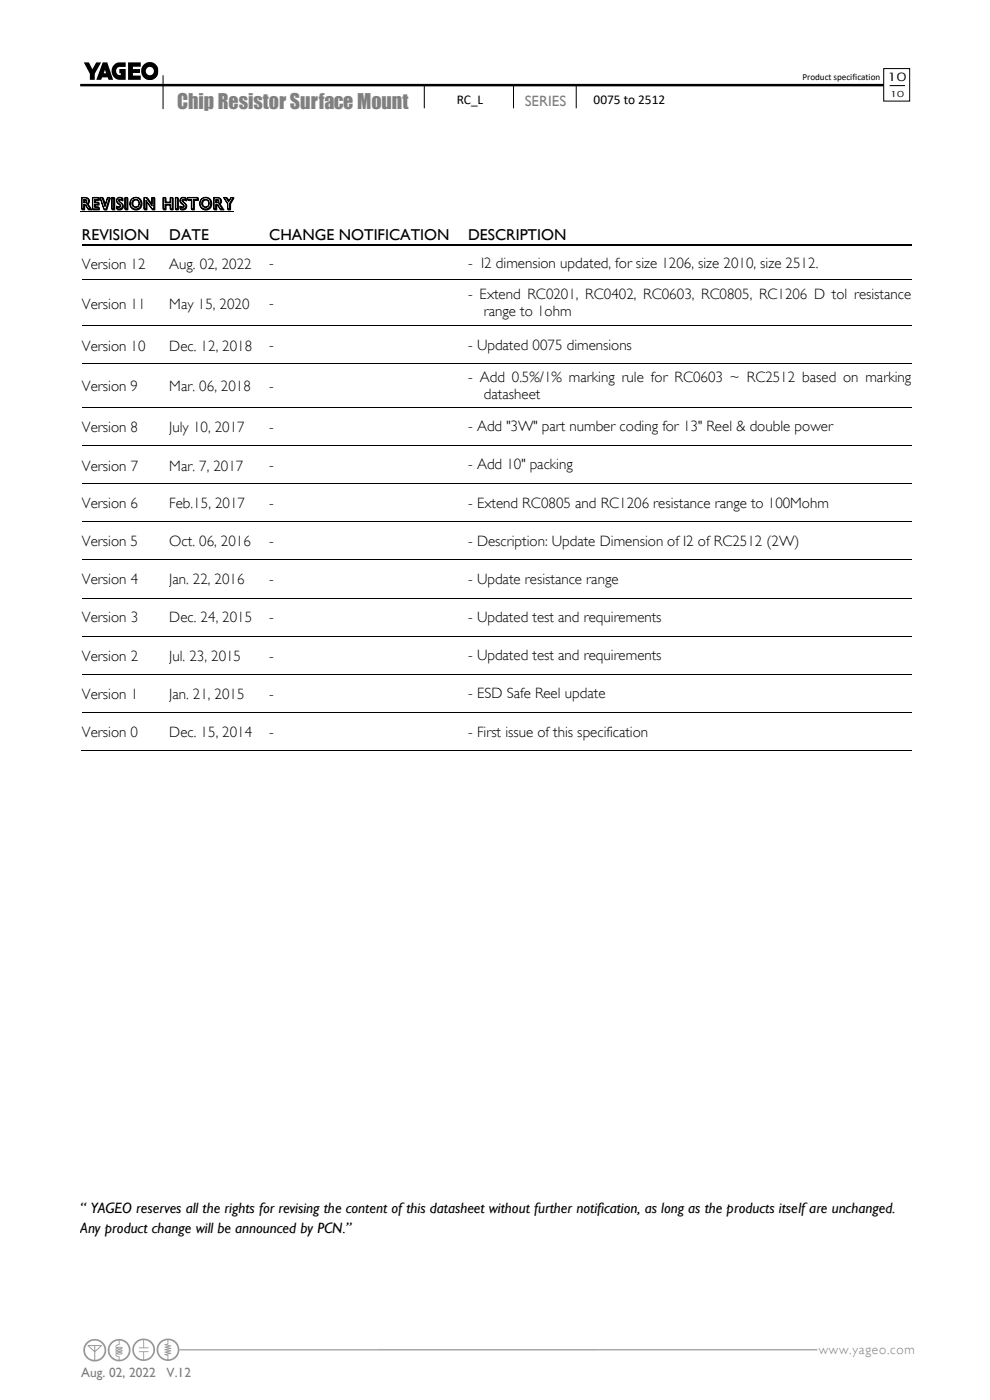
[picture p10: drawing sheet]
<svg xmlns="http://www.w3.org/2000/svg" width="210mm" height="297mm" viewBox="0 0 210 297" stroke-linecap="round" stroke-linejoin="round" font-family="sans-serif">
<defs><g id="words">
<g font-size="5">
<text x="29.1" y="65.8">0603</text>
<text x="29.1" y="72.4">0805</text>
<text x="29.1" y="79.1">1206</text>
<text x="17.4" y="122.3">PF</text>
<text x="29.1" y="122.3">2010</text>
</g>
<text font-size="4.2" fill="#808080" x="37.6" y="23.1">Chip Resistor Surface Mount</text>
<g font-size="3.5">
<text x="17" y="44.5">REVISION HISTORY</text>
<text x="41.1" y="88.9">The resistors are constructed</text>
<text x="41.1" y="93">using outstanding TCR level</text>
<text x="41.1" y="97">material, which makes Yageo PF</text>
<text x="41.1" y="101.2">resistors excellent for current</text>
<text x="41.1" y="105.2">sensing application in battery</text>
<text x="41.1" y="109.3">charger circuit &amp; DC-DC</text>
<text x="41.1" y="113.4">converter.</text>
<text x="41.1" y="117.5">The composition of the resistive</text>
<text x="41.1" y="121.6">material is adjusted to give the</text>
<text x="41.1" y="125.7">approximate required resistance</text>
<text x="41.1" y="129.8">and is covered with a protective</text>
<text x="41.1" y="133.9">coating, which printed with the</text>
<text x="41.1" y="138">resistance value.</text>
<text x="41.1" y="142">Finally, the three external</text>
<text x="41.1" y="146.2">terminations (Ni / matte Tin) are</text>
<text x="41.1" y="150.3">added, as shown in Fig. 4.</text>
</g>
<g font-size="3.3">
<text x="17.4" y="50.9">REVISION</text>
<text x="35.9" y="50.9">DATE</text>
<text x="57.1" y="50.9">CHANGE NOTIFICATION</text>
<text x="99.3" y="50.9">DESCRIPTION</text>
<text x="93.8" y="56.8">TOLERANCE</text>
<text x="118.2" y="56.1">RESISTANCE RANGE</text>
<text x="150.3" y="54">TEMPERATURE COEFFICIENT</text>
<text x="169.8" y="58.3">OF RESISTANCE</text>
</g>
<text font-size="3.2" fill="#808080" x="111.3" y="22.5">SERIES</text>
<g font-size="3.2">
<text x="17.4" y="57.1">Version 1TYPEAug. 02, 2022</text>
<text x="29.3" y="57.1">2</text>
<text x="57.1" y="56.9">-</text>
<text x="99.3" y="56.8">- I2 dimension updated, for size 1206, size 2010, size 2512.</text>
<text x="17.4" y="65.5">Version 11</text>
<text x="35.9" y="65.5">May 151/10W, 1/5W, 3/10W, 2/5W, 1/2W</text>
<text x="45.2" y="65.5">, 2020</text>
<text x="57.1" y="65.4">-</text>
<text x="99.3" y="63.5">- Extend RC0201, RC0402, RC0603, RC0805, RC1206 D tol resistance</text>
<text x="124.1" y="65.6">5 mΩ≦ R &lt; 100 mΩ</text>
<text x="102.6" y="67.1">range to 1ohm</text>
<text x="17.4" y="74.4">Version 10</text>
<text x="35.9" y="74.4">Dec. 12, 2018</text>
<text x="57.1" y="74.3">-</text>
<text x="99.3" y="74.2">- Updated 0075 dimensions</text>
<text x="123.4" y="72.3">4 mΩ ≦ R &lt; 100 mΩ</text>
<text x="17.4" y="83.1">Version 9</text>
<text x="35.9" y="83.1">Mar. 06, 2018</text>
<text x="57.1" y="82.9">-</text>
<text x="73.3" y="79">1/4W, 1/2W</text>
<text x="99.3" y="81">- Add 0.5%/1% marking rule for RC0603 ~ RC2512 based on marking</text>
<text x="123.4" y="79">3 mΩ ≦ R &lt; 100 mΩ</text>
<text x="102.6" y="84.6">datasheet</text>
<text x="17.4" y="91.8">Version 8</text>
<text x="35.9" y="91.8">July 10, 2017</text>
<text x="57.1" y="91.6">-</text>
<text x="99.3" y="91.5">- Add &quot;3W&quot; part number coding for 13&quot; Reel &amp; double power</text>
<text x="17.4" y="99.8">Version 7</text>
<text x="35.9" y="99.8">Mar. 7, 2017</text>
<text x="57.1" y="99.7">-</text>
<text x="99.3" y="99.6">- Add 10&quot; packing</text>
<text x="17.4" y="107.8">Version 6</text>
<text x="35.9" y="107.8">Feb.15, 2017</text>
<text x="57.1" y="107.8">-</text>
<text x="99.3" y="107.7">- Extend RC0805 and RC1206 resistance range to 100Mohm</text>
<text x="17.4" y="115.9">Version 5</text>
<text x="35.9" y="115.9">Oct. 06, 2016</text>
<text x="57.1" y="115.9">-</text>
<text x="99" y="117.2">±1%</text>
<text x="99.3" y="115.8">- Description: Update Dimension of I2 of RC2512 (2W)</text>
<text x="17.4" y="124">Version 4</text>
<text x="35.9" y="124">Jan. 22, 2016</text>
<text x="57.1" y="124">-</text>
<text x="99.3" y="123.9">- Update resistance range</text>
<text x="99.4" y="122.2">±2%</text>
<text x="123.4" y="122.1">5 mΩ ≦ R &lt; 100 mΩ</text>
<text x="99.3" y="132">- Updated test and requirements</text>
<text x="99.4" y="127.1">±5%</text>
<text x="17.4" y="132.1">Version 3</text>
<text x="35.9" y="132.1">Dec. 24, 2015</text>
<text x="57.1" y="132.1">-</text>
<text x="17.4" y="140.2">Version 2</text>
<text x="35.9" y="140.2">Jul. 23, 2015</text>
<text x="57.1" y="140.2">-</text>
<text x="99.3" y="140.1">- Updated test and requirements</text>
<text x="17.4" y="148.3">Version 1</text>
<text x="35.9" y="148.3">Jan. 21, 2015</text>
<text x="57.1" y="148.3">-</text>
<text x="99.3" y="148.2">- ESD Safe Reel update</text>
<text x="17.4" y="156.4">Version 0</text>
<text x="35.9" y="156.4">Dec. 15, 2014</text>
<text x="57.1" y="156.4">-</text>
<text x="99.3" y="156.3">- First issue of this specification</text>
<text x="17" y="257.3">“ YAGEO reserves all the rights for revising the content of this datasheet without further notification, as long as the products itself are unchanged.</text>
<text x="17" y="261.6">Any product change will be announced by PCN.”</text>
</g>
<text font-size="3" x="41.1" y="84.1">1/2W, 1W</text>
<g font-size="2.8">
<text x="96.9" y="22.1">RC_L</text>
<text x="125.9" y="22">0075 to 2512</text>
</g>
<text font-size="2.8" fill="#7f7f7f" x="173.7" y="287.2">www.yageo.com</text>
<g font-size="2.8" fill="#7e7e7e">
<text x="17.2" y="292.1">Aug. 02, 2022</text>
<text x="35.4" y="292.1">V.12</text>
</g>
<text font-size="2.5" x="188.2" y="17.1">10</text>
<text font-size="1.9" x="170.2" y="16.9">Product specification</text>
<text font-size="1.8" x="188.8" y="20.7">10</text>
</g></defs>
<path d="M173.4 286.4h-140" fill="none" stroke="#808080" stroke-width=".21"/>
<g fill="#fff">
<circle cx="30.5" cy="286.4" r="2.4"/>
<circle cx="35.6" cy="286.4" r="2.4"/>
<circle cx="25.3" cy="286.5" r="2.4"/>
<circle cx="20.1" cy="286.5" r="2.42"/>
</g>
<g fill="#93989c">
<path d="M22.9 286.5a2.4 2.4 0 0 0 4.8 0 2.4 2.4 0 0 0-4.8 0zM23.8 285.1l.6-.5 .8-.2v.8h-.2a.58 .58 0 0 0-.4 .9l-.1 .8 .1 .3a.52 .52 0 0 0 0 .6 .52 .52 0 0 0 .6 .2v.5a2.02 2.02 0 0 1-1.8-1.3 2.02 2.02 0 0 1 .4-2.1zM25.4 284.4a2.03 2.03 0 0 1 1.9 2.1 2.03 2.03 0 0 1-1.9 2v-.6l-.4-.1a.34 .34 0 0 1-.2-.5l.5 .1 .7-.2-.3-.3-.9 .1v-.3l.6 .2 .6-.3-.3-.2-.9 .1-.1-.2 .1-.1 .3 .1a.63 .63 0 0 0 .9-.3l-.7-.2-.5 .1a.51 .51 0 0 1 .6-.6zM24.9 287.2h.9zM24.9 286.6h.9zM24.9 286h.9z"/>
<path d="M17.7 286.5a2.42 2.42 0 0 0 4.8 0 2.42 2.42 0 0 0-4.8 0zM18.9 285.6h1.1v1zM20.2 285.6h1.1l-1.1 1zM18.6 285a2.05 2.05 0 0 1 3.4 .6 2.05 2.05 0 0 1-1.8 2.9v-1.6l1.4-1.3v-.2l-3 .1 1.4 1.4v1.6a2.03 2.03 0 0 1-1.8-1.3 2.03 2.03 0 0 1 .4-2.2z"/>
<path d="M28.1 286.4a2.4 2.4 0 0 0 4.8 0 2.4 2.4 0 0 0-4.8 0zM29 285l.6-.5 .8-.1v1.5h-.9v.2h2v-.2h-.9v-1.5a2.03 2.03 0 0 1 1.9 2 2.03 2.03 0 0 1-1.9 2v-1.5h.9v-.2h-2v.2h.9v1.5a2.02 2.02 0 0 1-1.8-1.2 2.02 2.02 0 0 1 .4-2.2z"/>
<path d="M33.2 286.4a2.4 2.4 0 0 0 4.8 0 2.4 2.4 0 0 0-4.8 0zM34.1 285l.7-.5 .7-.1v.7l-.6 .2 .9 .3-.9 .2 .9 .3-.9 .3 .9 .2-.9 .3 .9 .3-.9 .2 .6 .2v.8a2.02 2.02 0 0 1-1.8-1.2 2.02 2.02 0 0 1 .4-2.2zM35.7 284.4a2.03 2.03 0 0 1 2 2 2.03 2.03 0 0 1-2 2v-.9l-.3-.1 .9-.1v-.2l-.9-.2 .9-.2v-.2l-.9-.1 .9-.3-.9-.3 .9-.2-.9-.3 .3-.1z"/>
</g>
<g fill="#fff">
<path d="M148.6 15h38.2v6.2h-38.2z" fill-rule="evenodd"/>
<path d="M187.5 14.6h5.5v6.8h-5.5z" fill-rule="evenodd"/>
</g>
<g fill="none" stroke="#000" stroke-width=".21">
<path d="M34.6 16v7.1M90 18v5M108.9 18v5M122.2 18v5M187.5 14.6h5.5v6.8h-5.5zM188.7 18.2h3.3M17 44.9h32.6M17.4 51.8h18.5M17.4 52.1h18.5M17.4 59.4h18.5M36 59.4h21.2M36.5 51.8h20.7"/>
<path d="M36.5 52.1h20.7M57.2 59.4h42.1M57.7 51.8h41.6M57.7 52.1h41.6M99.4 59.4h93.9M99.8 51.8h93.5M99.8 52.1h93.5M17.4 69.1h18.5M17.4 77.2h18.5M36 69.1h21.2M36 77.2h21.2M57.2 69.1h42.1"/>
<path d="M57.2 77.2h42.1M99.4 69.1h93.9M99.4 77.2h93.9M17.4 86.4h18.5M17.4 94.5h18.5M36 86.4h21.2M36 94.5h21.2M57.2 86.4h42.1M57.2 94.5h42.1M99.4 86.4h93.9M99.4 94.5h93.9M17.4 102.6h18.5"/>
<path d="M17.4 110.7h18.5M17.4 118.8h18.5M36 102.6h21.2M36 110.7h21.2M36 118.8h21.2M57.2 102.6h42.1M57.2 110.7h42.1M57.2 118.8h42.1M99.4 102.6h93.9M99.4 110.7h93.9M99.4 118.8h93.9M17.4 126.9h18.5"/>
<path d="M17.4 135h18.5M36 126.9h21.2M36 135h21.2M57.2 126.9h42.1M57.2 135h42.1M99.4 126.9h93.9M99.4 135h93.9M17.1 159.3h176.2M17.4 143.1h18.5M17.4 151.2h18.5M36 143.1h21.2M36 151.2h21.2"/>
<path d="M57.2 143.1h42.1M57.2 151.2h42.1M99.4 143.1h93.9M99.4 151.2h93.9"/>
</g>
<g fill="#000">
<path d="M17.8 13.2h1.1l.7 1.5 .8-1.5h1l-1.3 2.5v1.2h-1v-1.2zM24.2 13.8l.7-.5 1.8-.1v1h-1.3a.87 .87 0 0 0-.8 1 .87 .87 0 0 0 1 .7v-.4h-.3v-.9h1.4v2.3h-1.9a1.94 1.94 0 0 1-.6-3.1zM27.2 13.2h2.7v1h-1.7v.5h1.5v.8h-1.5v.5h1.7v.9h-2.7z"/>
<path d="M21.8 13.2l-1.4 3.7h1.1l.2-.5h1.2l.1 .5h1l-1.2-3.7zM22.3 14.8l.2 .7h-.5z"/>
<path d="M29.9 15a1.9 1.9 0 0 0 3.8 0 1.9 1.9 0 0 0-3.8 0zM30.9 15.1a.9 .9 0 0 1 1.8 0 .9 .9 0 0 1-1.8 0z"/>
</g>
<path d="M17 18.1h170.4" fill="none" stroke="#000" stroke-width=".53"/>
<g fill="#000">
<path d="M35.9 51.7h.6v.2h-.6z" fill-rule="evenodd"/>
<path d="M35.9 52h.6v.2h-.6z" fill-rule="evenodd"/>
<path d="M35.9 59.3l.1 .1z" fill-rule="evenodd"/>
<path d="M57.2 51.7h.5v.2h-.5z" fill-rule="evenodd"/>
<path d="M57.2 52h.5v.2h-.5z" fill-rule="evenodd"/>
<path d="M57.2 59.3v.1z" fill-rule="evenodd"/>
<path d="M99.3 51.7h.5v.2h-.5z" fill-rule="evenodd"/>
<path d="M99.3 52h.5v.2h-.5z" fill-rule="evenodd"/>
<path d="M99.3 59.3l.1 .1z" fill-rule="evenodd"/>
<path d="M35.9 69.1h.1z" fill-rule="evenodd"/>
<path d="M35.9 77.1l.1 .1z" fill-rule="evenodd"/>
<path d="M57.2 77.1v.1z" fill-rule="evenodd"/>
<path d="M99.3 69.1h.1z" fill-rule="evenodd"/>
<path d="M99.3 77.1l.1 .1z" fill-rule="evenodd"/>
<path d="M35.9 86.4l.1 .1z" fill-rule="evenodd"/>
<path d="M35.9 94.5h.1z" fill-rule="evenodd"/>
<path d="M57.2 86.4v.1z" fill-rule="evenodd"/>
<path d="M99.3 86.4l.1 .1z" fill-rule="evenodd"/>
<path d="M99.3 94.5h.1z" fill-rule="evenodd"/>
<path d="M35.9 102.5l.1 .1z" fill-rule="evenodd"/>
<path d="M35.9 110.6l.1 .1z" fill-rule="evenodd"/>
<path d="M35.9 118.8h.1z" fill-rule="evenodd"/>
<path d="M57.2 102.5v.1z" fill-rule="evenodd"/>
<path d="M57.2 110.6v.1z" fill-rule="evenodd"/>
<path d="M99.3 102.5l.1 .1z" fill-rule="evenodd"/>
<path d="M99.3 110.6l.1 .1z" fill-rule="evenodd"/>
<path d="M99.3 118.8h.1z" fill-rule="evenodd"/>
<path d="M35.9 126.8l.1 .1z" fill-rule="evenodd"/>
<path d="M35.9 134.9l.1 .1z" fill-rule="evenodd"/>
<path d="M57.2 126.8v.1z" fill-rule="evenodd"/>
<path d="M57.2 134.9v.1z" fill-rule="evenodd"/>
<path d="M99.3 126.8l.1 .1z" fill-rule="evenodd"/>
<path d="M99.3 134.9l.1 .1z" fill-rule="evenodd"/>
<path d="M35.7 159.2l.1 .1z" fill-rule="evenodd"/>
<path d="M35.9 143l.1 .1z" fill-rule="evenodd"/>
<path d="M35.9 151.2h.1z" fill-rule="evenodd"/>
<path d="M56.9 159.2l.1 .1z" fill-rule="evenodd"/>
<path d="M57.2 143v.1z" fill-rule="evenodd"/>
<path d="M99.1 159.2l.1 .1z" fill-rule="evenodd"/>
<path d="M99.3 143l.1 .1z" fill-rule="evenodd"/>
<path d="M99.3 151.2h.1z" fill-rule="evenodd"/>
</g>
<use href="#words"/>
</svg>
